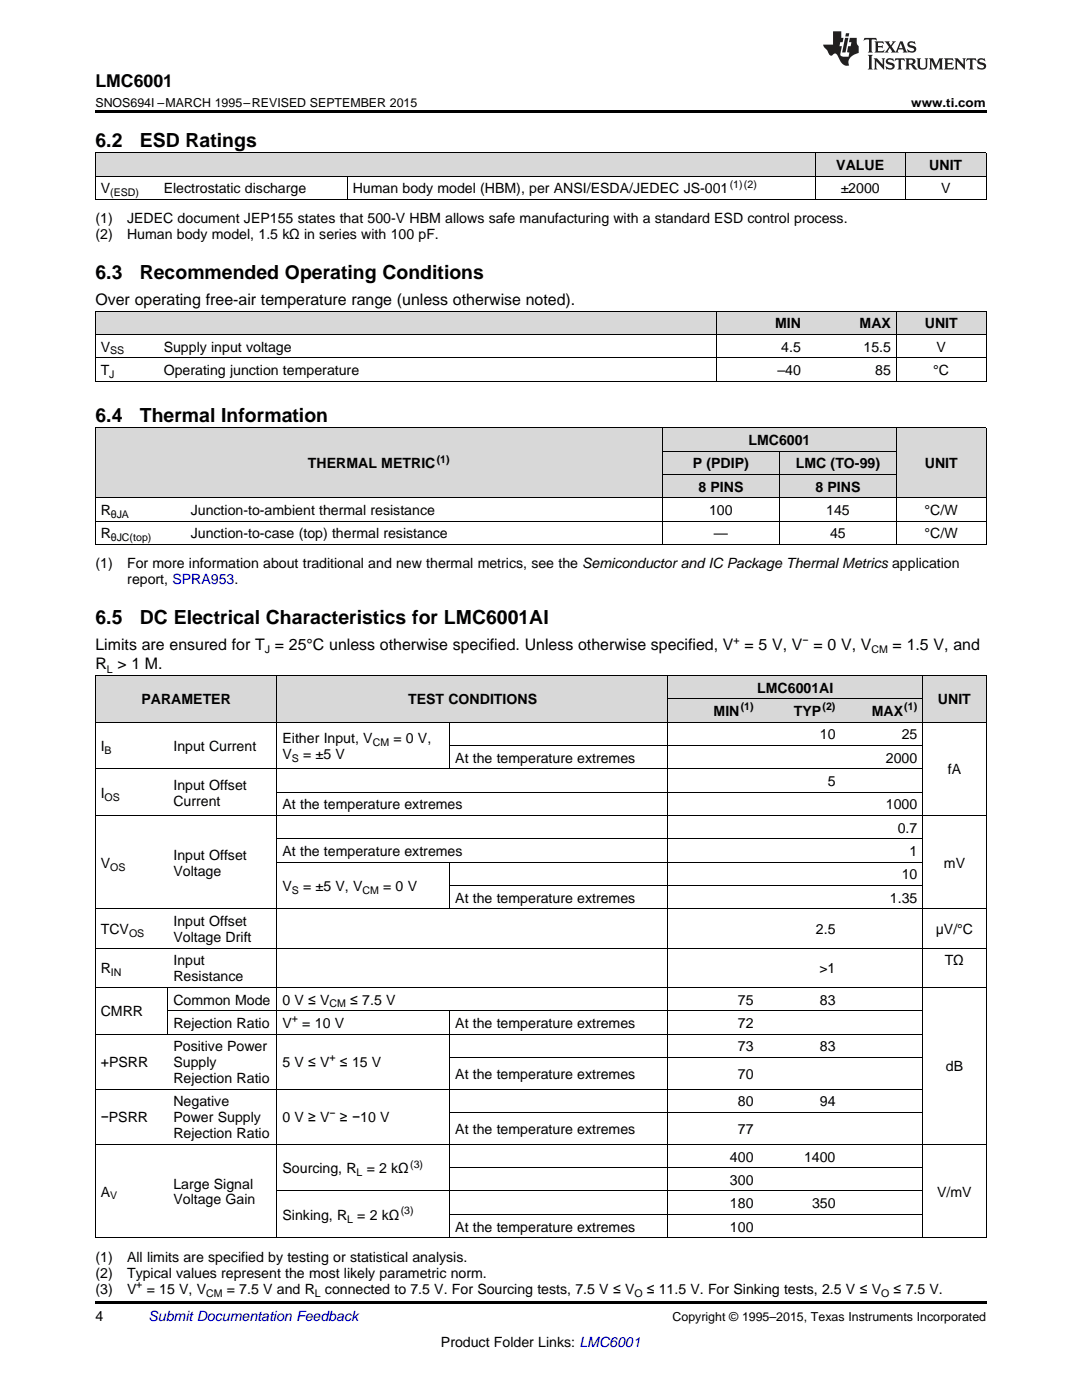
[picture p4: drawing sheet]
<svg xmlns="http://www.w3.org/2000/svg" width="216mm" height="279mm" viewBox="0 0 216 279" stroke-linecap="round" stroke-linejoin="round" font-family="sans-serif">
<defs><g id="words">
<g font-size="3.9">
<text x="19" y="29.3">6.2</text>
<text x="27.9" y="29.3">ESD Ratings</text>
<text x="19" y="55.7">6.3</text>
<text x="27.9" y="55.7">Recommended Operating Conditions</text>
<text x="19" y="84.2">6.4</text>
<text x="27.9" y="84.2">Thermal Information</text>
<text x="19" y="124.6">6.5</text>
<text x="27.9" y="124.6">DC Electrical Characteristics for LMC6001AI</text>
</g>
<text font-size="3.5" x="19" y="17.3">LMC6001</text>
<g font-size="3.2">
<text x="19" y="60.9">Over operating free-air temperature range (unless otherwise noted).</text>
<text x="19" y="129.7">Limits are ensured for T = 25°C unless otherwise specified. Unless otherwise specified, V = 5 V, V = 0 V, V</text>
<text x="178.1" y="129.7">= 1.5 V, and</text>
<text x="19" y="133.6">R &gt; 1 M.</text>
</g>
<g font-size="2.8">
<text x="166.9" y="33.9">VALUE</text>
<text x="185.4" y="33.9">UNIT</text>
<text x="20.1" y="38.6">V</text>
<text x="32.7" y="38.6">Electrostatic discharge</text>
<text x="70.4" y="38.6">Human body model (HBM), per ANSI/ESDA/JEDEC JS-001</text>
<text x="167.7" y="38.6">±2000</text>
<text x="187.8" y="38.6">V</text>
<text x="19" y="44.4">(1)</text>
<text x="19" y="47.6">(2)</text>
<text x="25.4" y="44.4">JEDEC document JEP155 states that 500-V HBM allows safe manufacturing with a standard ESD control process.</text>
<text x="25.4" y="47.6">Human body model, 1.5 kΩ in series with 100 pF.</text>
<text x="154.7" y="65.5">MIN</text>
<text x="171.5" y="65.5">MAX</text>
<text x="184.5" y="65.5">UNIT</text>
<text x="20.1" y="70.2">V</text>
<text x="32.7" y="70.2">Supply input voltage</text>
<text x="155.9" y="70.2">4.5</text>
<text x="172.3" y="70.2">15.5</text>
<text x="186.9" y="70.2">V</text>
<text x="20.1" y="74.8">T</text>
<text x="32.7" y="74.8">Operating junction temperature</text>
<text x="155.1" y="74.8">–40</text>
<text x="174.7" y="74.8">85</text>
<text x="186.2" y="74.8">°C</text>
<text x="149.3" y="88.8">LMC6001</text>
<text x="61.5" y="93.5">THERMAL METRIC</text>
<text x="138.3" y="93.5">P (PDIP)</text>
<text x="158.8" y="93.5">LMC (TO-99)</text>
<text x="184.5" y="93.5">UNIT</text>
<text x="139.3" y="98.1">8 PINS</text>
<text x="162.7" y="98.1">8 PINS</text>
<text x="20.1" y="102.8">R</text>
<text x="20.1" y="107.5">R</text>
<text x="38.1" y="102.8">Junction-to-ambient thermal resistance</text>
<text x="38.1" y="107.5">Junction-to-case (top) thermal resistance</text>
<text x="141.5" y="102.8">100</text>
<text x="142.4" y="107.5">—</text>
<text x="164.9" y="102.8">145</text>
<text x="165.6" y="107.5">45</text>
<text x="184.5" y="102.8">°C/W</text>
<text x="184.5" y="107.5">°C/W</text>
<text x="19" y="113.3">(1)</text>
<text x="25.4" y="113.3">For more information about traditional and new thermal metrics, see the Semiconductor and IC Package Thermal Metrics application</text>
<text x="25.4" y="116.5">report, SPRA953.</text>
<text x="28.2" y="140.6">PARAMETER</text>
<text x="81.4" y="140.6">TEST CONDITIONS</text>
<text x="142.4" y="142.9">MIN</text>
<text x="151.1" y="138.3">LMC6001AI</text>
<text x="158.4" y="142.9">TYP</text>
<text x="174" y="142.9">MAX</text>
<text x="187.1" y="140.6">UNIT</text>
<text x="20.1" y="149.9">I</text>
<text x="34.6" y="149.9">Input Current</text>
<text x="56.4" y="148.3">Either Input, V</text>
<text x="78.5" y="148.3">= 0 V,</text>
<text x="163.6" y="147.6">10</text>
<text x="179.9" y="147.6">25</text>
<text x="56.4" y="151.5">V</text>
<text x="60.5" y="151.5">= ±5 V</text>
<text x="90.8" y="152.2">At the temperature extremes</text>
<text x="176.8" y="152.2">2000</text>
<text x="189.1" y="154.6">fA</text>
<text x="20.1" y="159.2">I</text>
<text x="34.6" y="157.6">Input Offset</text>
<text x="34.6" y="160.8">Current</text>
<text x="56.4" y="161.5">At the temperature extremes</text>
<text x="165.2" y="156.9">5</text>
<text x="176.8" y="161.5">1000</text>
<text x="179.1" y="166.2">0.7</text>
<text x="20.1" y="173.2">V</text>
<text x="34.6" y="171.6">Input Offset</text>
<text x="56.4" y="170.9">At the temperature extremes</text>
<text x="181.5" y="170.9">1</text>
<text x="188.3" y="173.2">mV</text>
<text x="34.6" y="174.8">Voltage</text>
<text x="56.4" y="177.8">V</text>
<text x="60.5" y="177.8">= ±5 V, V</text>
<text x="76.4" y="177.8">= 0 V</text>
<text x="179.9" y="175.5">10</text>
<text x="34.6" y="184.8">Input Offset</text>
<text x="90.8" y="180.2">At the temperature extremes</text>
<text x="177.6" y="180.2">1.35</text>
<text x="20.1" y="186.4">TCV</text>
<text x="34.6" y="188">Voltage Drift</text>
<text x="162.8" y="186.4">2.5</text>
<text x="186.7" y="186.4">μV/°C</text>
<text x="20.1" y="194.2">R</text>
<text x="34.6" y="192.7">Input</text>
<text x="34.6" y="195.8">Resistance</text>
<text x="163.5" y="194.2">&gt;1</text>
<text x="188.5" y="192.7">TΩ</text>
<text x="20.1" y="202.8">CMRR</text>
<text x="34.6" y="200.5">Common Mode</text>
<text x="56.4" y="200.5">0 V ≤ V</text>
<text x="69.9" y="200.5">≤ 7.5 V</text>
<text x="147.2" y="200.5">75</text>
<text x="163.6" y="200.5">83</text>
<text x="34.6" y="205.1">Rejection Ratio</text>
<text x="34.6" y="209.8">Positive Power</text>
<text x="56.4" y="205.1">V</text>
<text x="60.3" y="205.1">= 10 V</text>
<text x="90.8" y="205.1">At the temperature extremes</text>
<text x="147.2" y="205.1">72</text>
<text x="147.2" y="209.8">73</text>
<text x="163.6" y="209.8">83</text>
<text x="20.1" y="213">+PSRR</text>
<text x="34.6" y="213">Supply</text>
<text x="56.4" y="213">5 V ≤ V</text>
<text x="67.8" y="213">≤ 15 V</text>
<text x="90.8" y="215.3">At the temperature extremes</text>
<text x="147.2" y="215.3">70</text>
<text x="188.7" y="213.8">dB</text>
<text x="34.6" y="216.1">Rejection Ratio</text>
<text x="34.6" y="220.8">Negative</text>
<text x="147.2" y="220.8">80</text>
<text x="163.6" y="220.8">94</text>
<text x="20.1" y="224">−PSRR</text>
<text x="34.6" y="224">Power Supply</text>
<text x="34.6" y="227.2">Rejection Ratio</text>
<text x="56.4" y="224">0 V ≥ V</text>
<text x="67.8" y="224">≥ −10 V</text>
<text x="90.8" y="226.3">At the temperature extremes</text>
<text x="147.2" y="226.3">77</text>
<text x="145.7" y="231.8">400</text>
<text x="160.4" y="231.8">1400</text>
<text x="20.1" y="238.8">A</text>
<text x="34.6" y="237.2">Large Signal</text>
<text x="56.4" y="234.1">Sourcing, R</text>
<text x="73.2" y="234.1">= 2 kΩ</text>
<text x="145.7" y="236.5">300</text>
<text x="187" y="238.8">V/mV</text>
<text x="34.6" y="240.4">Voltage Gain</text>
<text x="56.4" y="243.5">Sinking, R</text>
<text x="71.3" y="243.5">= 2 kΩ</text>
<text x="90.8" y="245.8">At the temperature extremes</text>
<text x="145.7" y="241.1">180</text>
<text x="145.7" y="245.8">100</text>
<text x="162" y="241.1">350</text>
<text x="19" y="251.9">(1)</text>
<text x="25.4" y="251.9">All limits are specified by testing or statistical analysis.</text>
<text x="19" y="255.1">(2)</text>
<text x="25.4" y="255.1">Typical values represent the most likely parametric norm.</text>
<text x="19" y="258.2">(3)</text>
<text x="19" y="263.6">4</text>
<text x="25.4" y="258.2">V</text>
<text x="29.3" y="258.2">= 15 V, V</text>
<text x="45.3" y="258.2">= 7.5 V and R</text>
<text x="64.8" y="258.2">connected to 7.5 V. For Sourcing tests, 7.5 V ≤ V</text>
<text x="129.1" y="258.2">≤ 11.5 V. For Sinking tests, 2.5 V ≤ V</text>
<text x="178.3" y="258.2">≤ 7.5 V.</text>
<text x="88" y="268.9">Product Folder Links: LMC6001</text>
</g>
<text font-size="2.8" fill="#0000c8" x="29.6" y="263.6">Submit Documentation Feedback</text>
<g font-size="2.5">
<text x="19" y="21.4">SNOS694I –MARCH 1995–REVISED SEPTEMBER 2015</text>
<text x="181.8" y="21.4">www.ti.com</text>
<text x="134.2" y="263.6">Copyright © 1995–2015, Texas Instruments Incorporated</text>
</g>
<g font-size="2.1">
<text x="22" y="39.2">(ESD)</text>
<text x="145.6" y="37.5">(1)(2)</text>
<text x="22" y="70.7">SS</text>
<text x="21.8" y="75.4">J</text>
<text x="87.1" y="92.4">(1)</text>
<text x="22.1" y="103.4">θJA</text>
<text x="22.1" y="108">θJC(top)</text>
<text x="52.8" y="130.4">J</text>
<text x="146.4" y="128.4">+</text>
<text x="160.1" y="128.4">−</text>
<text x="173.9" y="130.4">CM</text>
<text x="21.3" y="134.2">L</text>
<text x="147.8" y="141.8">(1)</text>
<text x="164.1" y="141.8">(2)</text>
<text x="180.4" y="141.8">(1)</text>
<text x="74.4" y="148.9">CM</text>
<text x="20.9" y="150.5">B</text>
<text x="58.2" y="152">S</text>
<text x="20.9" y="159.8">OS</text>
<text x="22" y="173.7">OS</text>
<text x="58.2" y="178.4">S</text>
<text x="72.3" y="178.4">CM</text>
<text x="25.8" y="187">OS</text>
<text x="22.1" y="194.8">IN</text>
<text x="65.8" y="201">CM</text>
<text x="58.2" y="204">+</text>
<text x="65.8" y="211.8">+</text>
<text x="65.8" y="222.8">−</text>
<text x="81.8" y="233">(3)</text>
<text x="22" y="239.4">V</text>
<text x="71.2" y="234.7">L</text>
<text x="69.3" y="244">L</text>
<text x="80" y="242.3">(3)</text>
<text x="27.2" y="257.1">+</text>
<text x="41.1" y="258.8">CM</text>
<text x="62.8" y="258.8">L</text>
<text x="126.6" y="258.8">O</text>
<text x="175.8" y="258.8">O</text>
</g>
</g></defs>
<g fill="#d8d8d8">
<path d="M19 134.9h14.5v9.3h-14.5z"/>
<path d="M33.5 134.9h21.8v9.3h-21.8z"/>
<path d="M55.3 134.9h34.5v9.3h-34.5z"/>
<path d="M89.8 134.9h16.3v9.3h-16.3z"/>
<path d="M106.1 134.9h27.2v9.3h-27.2z"/>
<path d="M133.3 139.5h18.2v4.7h-18.2z"/>
<path d="M151.5 139.5h16.3v4.7h-16.3z"/>
<path d="M167.8 139.5h16.3v4.7h-16.3z"/>
<path d="M184.1 134.9h12.7v9.3h-12.7z"/>
<path d="M133.3 134.9h18.2v4.6h-18.2z"/>
<path d="M151.5 134.9h16.3v4.6h-16.3z"/>
<path d="M167.8 134.9h16.3v4.6h-16.3z"/>
<path d="M19 85.4h18v14h-18z"/>
<path d="M37 85.4h95.2v14h-95.2z"/>
<path d="M132.2 94.8h23.3v4.6h-23.3z"/>
<path d="M155.5 94.8h23.4v4.6h-23.4z"/>
<path d="M178.9 85.4h17.9v14h-17.9z"/>
<path d="M132.2 90.1h23.3v4.7h-23.3z"/>
<path d="M155.5 90.1h23.4v4.7h-23.4z"/>
<path d="M132.2 85.4h23.3v4.7h-23.3z"/>
<path d="M155.5 85.4h23.4v4.7h-23.4z"/>
<path d="M19 62.1h12.6v4.7h-12.6z"/>
<path d="M31.6 62.1h64.7v4.7h-64.7z"/>
<path d="M96.3 62.1h46.6v4.7h-46.6z"/>
<path d="M142.9 62.1h18v4.7h-18z"/>
<path d="M160.9 62.1h18v4.7h-18z"/>
<path d="M178.9 62.1h17.9v4.7h-17.9z"/>
<path d="M19 30.6h12.6v4.6h-12.6z"/>
<path d="M31.6 30.6h37.7v4.6h-37.7z"/>
<path d="M69.3 30.6h93.4v4.6h-93.4z"/>
<path d="M162.7 30.6h18v4.6h-18z"/>
<path d="M180.7 30.6h16.1v4.6h-16.1z"/>
</g>
<g fill="#000">
<path d="M19 39.8l.2 .1zM19 22h177.8v.5h-177.8zM69.2 39.8l.1 .1zM162.6 39.8l.1 .1zM180.6 39.8l.1 .1zM196.7 39.8l.1 .1zM19 76.1h.2zM96.2 76.1h.1zM142.8 76.1h.1zM160.8 76.1h.1zM178.8 76.1h.1zM196.7 76.1h.1z"/>
<path d="M19 108.7h.2zM132.1 108.7h.1zM155.4 108.7h.1zM178.8 108.7h.1zM196.7 108.7h.1zM19 259.7h177.8v.5h-177.8z"/>
</g>
<g fill="none" stroke="#000" stroke-width=".2">
<path d="M19 39.8h177.8M19 35.2h177.8M19 30.5h177.8M19.1 30.5v9.4M69.3 35.2v4.7M162.6 30.5v9.4M180.6 30.5v9.4M196.8 30.5v9.4M19 76h177.8M19 71.4h177.8M19 66.7h177.8M19 62.1h177.8"/>
<path d="M19.1 62.1v14M142.9 62.1v14M178.8 62.1v14M196.8 62.1v14M19 99.4h177.8M19 85.4h177.8M19.1 85.4v23.3M132.1 85.4v23.3M132.2 94.7h46.7M132.2 90h46.7M155.5 90.1v18.6M178.8 85.4v23.3"/>
<path d="M196.8 85.4v23.3M19 108.7h177.8M19 104h177.8M19 134.8h177.8M19.1 134.8v112.3M55.3 134.8v112.3M133.3 134.8v112.3M133.3 139.5h50.8M184.1 134.8v112.3M196.8 134.8v112.3M19 153.4h165.1M19 144.1h177.8"/>
<path d="M55.3 158.1h128.8M89.7 144.1v9.4M89.8 148.8h94.3M19 162.8h177.8M55.3 172.1h128.8M55.3 167.4h128.8M89.7 172.1v9.3M89.8 176.7h94.3M19 197h177.8M19 189.2h177.8M19 181.4h177.8M33.5 197.1v9.3"/>
<path d="M19 217.4h165.1M19 206.4h165.1M33.5 201.7h150.6M89.7 201.7v45.4M89.8 211h94.3M19 228.4h177.8M55.3 237.7h128.8M89.8 233h94.3M89.8 222h94.3M19 247h177.8M89.8 242.3h94.3"/>
</g>
<g fill="#231f20">
<path d="M172.5 7.6l-.1 .5 .4-.2h.6v.1v2.1l-.2 .4h.9l-.2-.4v-2.1l.1-.1h.5l.5 .2-.2-.5zM174.5 8.3l.2 .3v1.5l-.2 .4h1.8l.2-.6a1.04 1.04 0 0 1-1.3 .2v-.7h.6l.3 .2v-.6l-.3 .2h-.6v-.6l.8-.1 .4 .3-.2-.5zM176.5 8.3l.9 1.1-.9 1.1h.8l-.2-.2 .4-.7 .5 .7-.2 .2h1.5l-.2-.2 .2-.4h.9l.1 .4-.2 .2h1l-.3-.3-.7-1.9h-.5l-.9 2-.8-1 .9-1h-.8l.1 .3-.4 .5-.3-.6 .1-.2zM179.7 8.6l.4 1h-.7zM181.3 8.4a.63 .63 0 0 0-.2 .7 .63 .63 0 0 0 .6 .4l.6 .2 .1 .2a.75 .75 0 0 1-.7 .4 .75 .75 0 0 1-.6-.5l.1 .7 .1-.1a1.11 1.11 0 0 0 1.5-.6 1.13 1.13 0 0 0-1.2-.8l-.1-.4a1.04 1.04 0 0 1 1.2 .2l-.2-.5-.2 .1-.4-.2zM173.2 10.9l.2 .4v2.2l-.2 .4h1l-.3-.4v-2.2l.3-.4zM174.3 11.6l.3 .4v1.5l-.3 .4h.8l-.2-.4v-1.3l1.5 1.7v-1.9l.2-.4h-.7l.2 .4v.9l-1.1-1.3zM177 11.8a.62 .62 0 0 0-.2 .7 .62 .62 0 0 0 .6 .4l.6 .1 .1 .3a.76 .76 0 0 1-.7 .3 .76 .76 0 0 1-.7-.4l.2 .7 .1-.1a1.11 1.11 0 0 0 1.5-.6 1.13 1.13 0 0 0-1.2-.8l-.1-.4a1.04 1.04 0 0 1 1.2 .2l-.2-.6-.2 .1-.5-.1zM178.7 11.6l-.2 .6a.61 .61 0 0 1 .8-.3v1.6l-.2 .4h.9l-.2-.4v-1.6a.63 .63 0 0 1 .7 .3l-.1-.6zM180.6 11.6l.3 .4v1.5l-.3 .4h1l-.2-.2-.1-.8 .6 .2a.76 .76 0 0 0 1.2 .7l-1-1a.58 .58 0 0 0 .6-.5 .58 .58 0 0 0-.5-.6zM181.4 11.9h.1a.45 .45 0 0 1 .5 .1 .45 .45 0 0 1 .1 .5l-.8 .2zM182.9 11.6l.2 .2a2.17 2.17 0 0 0 .3 1.9 .99 .99 0 0 0 1.6-.6v-1.1l.2-.4h-.7l.2 .2a1.92 1.92 0 0 1-.2 1.8 .6 .6 0 0 1-.9-.5v-1.1l.2-.4zM185.4 11.6l.2 .4v1.5l-.2 .4h.7l-.2-.4v-1.4l.8 1.8 .8-1.8v1.4l-.2 .4h.9l-.2-.4v-1.5l.2-.4h-.8l-.6 1.5-.6-1.5zM188.4 11.6l.2 .4v1.5l-.2 .4h1.8l.1-.6a1.04 1.04 0 0 1-1.2 .1v-.6h.5l.4 .2v-.6l-.4 .2h-.5v-.7h.8l.3 .3-.1-.6zM190.5 11.6l.2 .4v1.5l-.2 .4h.7l-.2-.4v-1.3l1.5 1.7v-1.9l.2-.4h-.7l.2 .4v.9l-1.1-1.3zM192.9 11.6l-.1 .6a.61 .61 0 0 1 .7-.3l.1 1.6-.3 .4h1l-.3-.4 .1-1.6a.63 .63 0 0 1 .7 .3l-.1-.6zM195.2 11.8a.62 .62 0 0 0-.2 .7 .62 .62 0 0 0 .6 .4l.6 .1 .1 .3a.76 .76 0 0 1-.7 .3 .76 .76 0 0 1-.6-.4l.1 .7 .1-.1a1.11 1.11 0 0 0 1.6-.6 1.13 1.13 0 0 0-1.3-.8l-.1-.4a1.04 1.04 0 0 1 1.2 .2l-.1-.6-.2 .1-.5-.1z"/>
<path d="M166.2 6.3v2.6h-1.9v.4l.8 .9a.91 .91 0 0 0 1 .8 .56 .56 0 0 1 .5-.3 .56 .56 0 0 1 .5 .3l.4 .8a1.53 1.53 0 0 0 1.9 1.2 1.54 1.54 0 0 1 1-2.1l.9-.3v-1.4a1.52 1.52 0 0 1-.4-1.6h-1.3l-.2 .8h.5l-.2 .8h-.5l-.1 1v.2l.4 .1-.2 .8a1.93 1.93 0 0 1-1.6-.3l.3-1.8h-.5l.2-.8h.4l.2-.8h-.4v-1.3zM168.6 7.6l-.6 2.9h.7l.6-2.9zM168.8 6.6l-.1 .7h.6l.2-.7z"/>
</g>
<use href="#words"/>
</svg>
